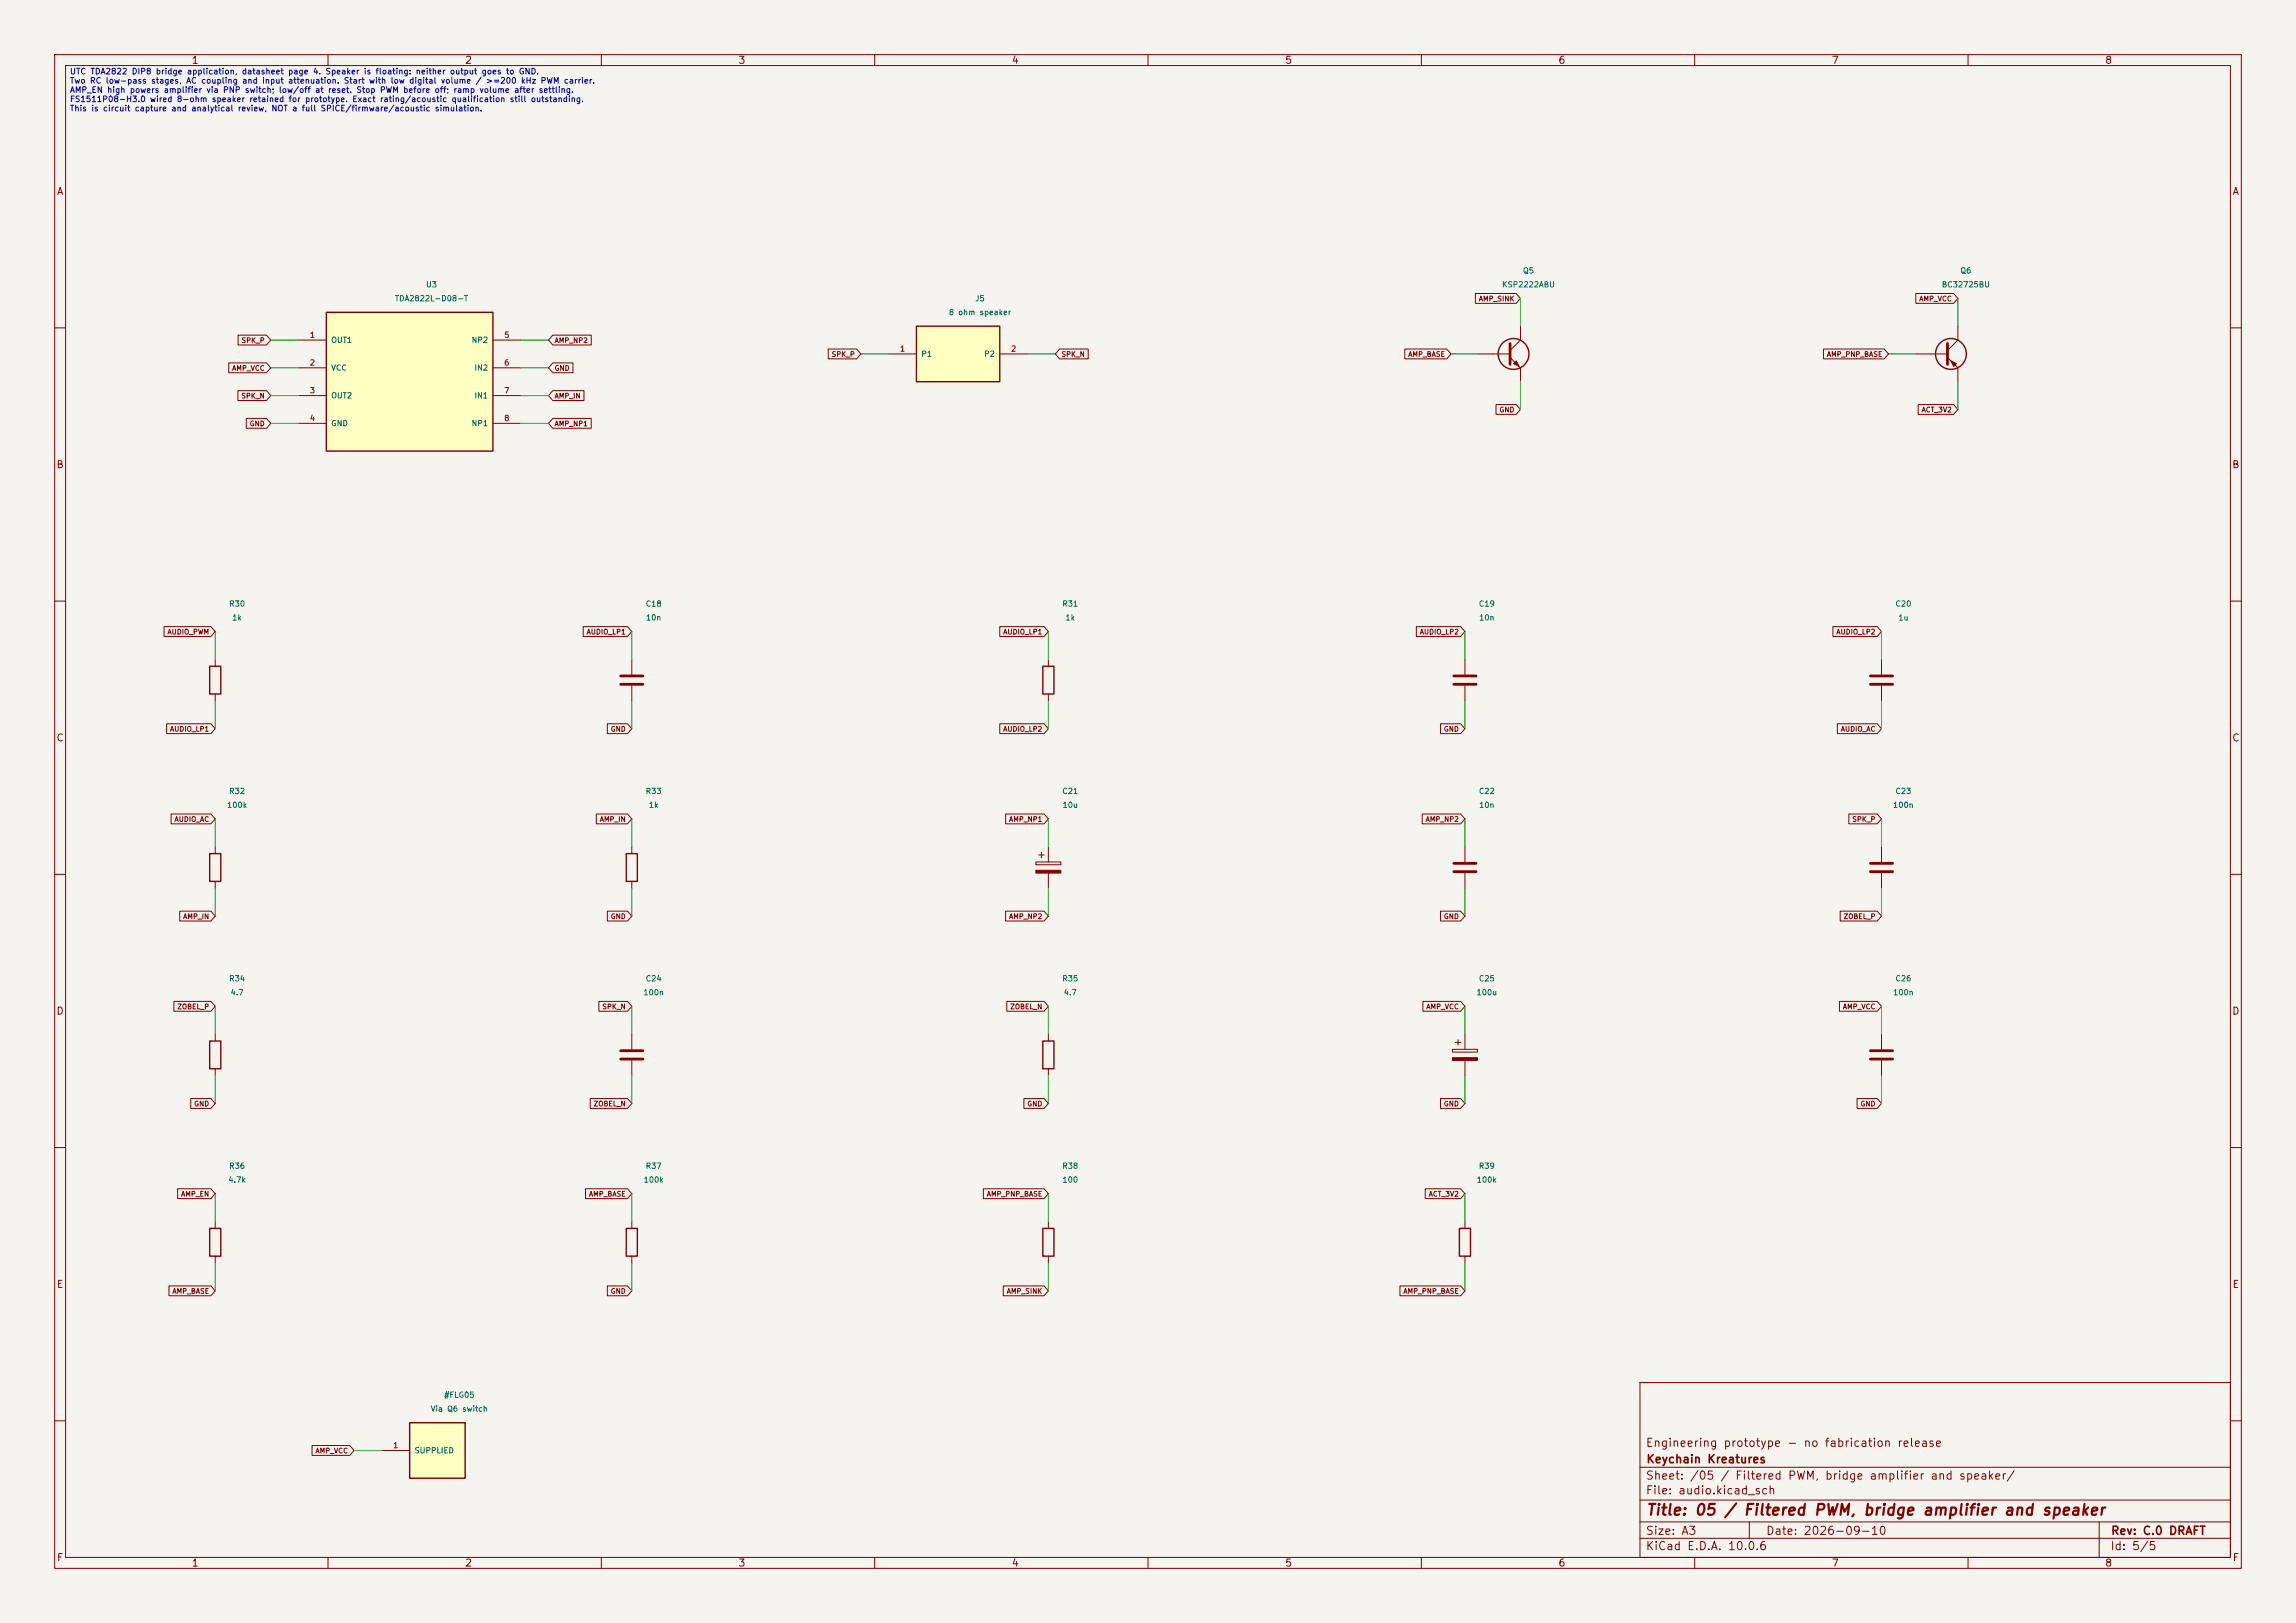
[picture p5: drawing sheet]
<svg xmlns="http://www.w3.org/2000/svg" width="420mm" height="297mm" viewBox="0 0 420 297" stroke-linecap="round" stroke-linejoin="round" font-family="sans-serif">
<defs><g id="words">
<text font-size="2" fill="#840000" x="301" y="277.8">Title: 05 / Filtered PWM, bridge amplifier and speaker</text>
<g font-size="1.5" fill="#840000">
<text x="300.9" y="265.1">Engineering prototype - no fabrication release</text>
<text x="301" y="268.1">Keychain Kreatures</text>
<text x="300.9" y="273.8">File: audio.kicad_sch</text>
<text x="300.9" y="271.1">Sheet: /05 / Filtered PWM, bridge amplifier and speaker/</text>
<text x="300.9" y="281.2">Size: A3</text>
<text x="322.9" y="281.2">Date: 2026-09-10</text>
<text x="386" y="281.2">Rev: C.0 DRAFT</text>
<text x="300.9" y="284">KiCad E.D.A. 10.0.6</text>
<text x="385.9" y="284">Id: 5/5</text>
</g>
<g font-size="1.3" fill="#840000">
<text x="35" y="12">1</text>
<text x="85" y="12">2</text>
<text x="135" y="12">3</text>
<text x="185" y="12">4</text>
<text x="235" y="12">5</text>
<text x="285" y="12">6</text>
<text x="335" y="12">7</text>
<text x="385" y="12">8</text>
<text x="10.3" y="36">A</text>
<text x="408.3" y="36">A</text>
<text x="10.2" y="86">B</text>
<text x="408.2" y="86">B</text>
<text x="10.2" y="136">C</text>
<text x="408.2" y="136">C</text>
<text x="10.2" y="186">D</text>
<text x="408.2" y="186">D</text>
<text x="10.3" y="236">E</text>
<text x="408.3" y="236">E</text>
<text x="10.3" y="286">F</text>
<text x="35" y="287">1</text>
<text x="85" y="287">2</text>
<text x="135" y="287">3</text>
<text x="185" y="287">4</text>
<text x="235" y="287">5</text>
<text x="285" y="287">6</text>
<text x="335" y="287">7</text>
<text x="385" y="287">8</text>
<text x="408.3" y="286">F</text>
</g>
<g font-size="1.1" fill="#0000c2">
<text x="12.7" y="13.9">UTC TDA2822 DIP8 bridge application, datasheet page 4. Speaker is floating: neither output goes to GND.</text>
<text x="12.7" y="15.5">Two RC low-pass stages, AC coupling and input attenuation. Start with low digital volume / &gt;=200 kHz PWM carrier.</text>
<text x="12.7" y="17.2">AMP_EN high powers amplifier via PNP switch; low/off at reset. Stop PWM before off; ramp volume after settling.</text>
<text x="12.7" y="18.9">FS1511P08-H3.0 wired 8-ohm speaker retained for prototype. Exact rating/acoustic qualification still outstanding.</text>
<text x="12.7" y="20.6">This is circuit capture and analytical review, NOT a full SPICE/firmware/acoustic simulation.</text>
</g>
<g font-size="1" fill="#006464">
<text x="77.8" y="52.8">U3</text>
<text x="274.7" y="52.8">KSP2222ABU</text>
<text x="278.5" y="50.3">Q5</text>
<text x="355.1" y="52.8">BC32725BU</text>
<text x="358.5" y="50.3">Q6</text>
<text x="72.1" y="55.4">TDA2822L-D08-T</text>
<text x="173.5" y="57.9">8 ohm speaker</text>
<text x="178.3" y="55.4">J5</text>
<text x="60.5" y="63">OUT1</text>
<text x="86.2" y="63">NP2</text>
<text x="168.4" y="65.5">P1</text>
<text x="179.9" y="65.5">P2</text>
<text x="60.5" y="68.1">VCC</text>
<text x="86.7" y="68.1">IN2</text>
<text x="60.5" y="73.1">OUT2</text>
<text x="86.7" y="73.1">IN1</text>
<text x="60.5" y="78.2">GND</text>
<text x="86.2" y="78.2">NP1</text>
<text x="41.8" y="111.2">R30</text>
<text x="42.4" y="113.8">1k</text>
<text x="118" y="111.2">C18</text>
<text x="118.1" y="113.8">10n</text>
<text x="194.2" y="111.2">R31</text>
<text x="194.8" y="113.8">1k</text>
<text x="270.4" y="111.2">C19</text>
<text x="270.5" y="113.8">10n</text>
<text x="346.6" y="111.2">C20</text>
<text x="347.1" y="113.8">1u</text>
<text x="41.4" y="148.1">100k</text>
<text x="41.8" y="145.5">R32</text>
<text x="118" y="145.5">R33</text>
<text x="118.6" y="148.1">1k</text>
<text x="194.2" y="145.5">C21</text>
<text x="194.3" y="148.1">10u</text>
<text x="270.4" y="145.5">C22</text>
<text x="270.5" y="148.1">10n</text>
<text x="346.2" y="148.1">100n</text>
<text x="346.6" y="145.5">C23</text>
<text x="41.8" y="179.8">R34</text>
<text x="118" y="179.8">C24</text>
<text x="194.2" y="179.8">R35</text>
<text x="270.4" y="179.8">C25</text>
<text x="346.6" y="179.8">C26</text>
<text x="42.1" y="182.4">4.7</text>
<text x="117.6" y="182.4">100n</text>
<text x="194.5" y="182.4">4.7</text>
<text x="270" y="182.4">100u</text>
<text x="346.2" y="182.4">100n</text>
<text x="41.8" y="214.1">R36</text>
<text x="118" y="214.1">R37</text>
<text x="194.2" y="214.1">R38</text>
<text x="270.4" y="214.1">R39</text>
<text x="41.7" y="216.7">4.7k</text>
<text x="117.6" y="216.7">100k</text>
<text x="194.2" y="216.7">100</text>
<text x="270" y="216.7">100k</text>
<text x="81.1" y="256">#FLG05</text>
<text x="78.7" y="258.6">Via Q6 switch</text>
<text x="75.7" y="266.2">SUPPLIED</text>
</g>
<g font-size="1" fill="#a90000">
<text x="56.6" y="62">1</text>
<text x="92.1" y="62">5</text>
<text x="164.5" y="64.6">1</text>
<text x="184.8" y="64.6">2</text>
<text x="56.6" y="67.1">2</text>
<text x="92.1" y="67.1">6</text>
<text x="56.6" y="72.2">3</text>
<text x="56.6" y="77.3">4</text>
<text x="92.1" y="72.2">7</text>
<text x="92.1" y="77.3">8</text>
<text x="71.8" y="265.2">1</text>
</g>
<g font-size=".9" fill="#840000">
<text x="270.4" y="55.4">AMP_SINK</text>
<text x="351" y="55.4">AMP_VCC</text>
<text x="44.1" y="63">SPK_P</text>
<text x="101.4" y="63">AMP_NP2</text>
<text x="152" y="65.5">SPK_P</text>
<text x="194.1" y="65.5">SPK_N</text>
<text x="257.5" y="65.5">AMP_BASE</text>
<text x="334.1" y="65.5">AMP_PNP_BASE</text>
<text x="42.4" y="68.1">AMP_VCC</text>
<text x="101.4" y="68.1">GND</text>
<text x="44" y="73.1">SPK_N</text>
<text x="101.4" y="73.1">AMP_IN</text>
<text x="274.2" y="75.7">GND</text>
<text x="351.4" y="75.7">ACT_3V2</text>
<text x="45.6" y="78.2">GND</text>
<text x="101.4" y="78.2">AMP_NP1</text>
<text x="30.5" y="116.3">AUDIO_PWM</text>
<text x="107.2" y="116.3">AUDIO_LP1</text>
<text x="183.4" y="116.3">AUDIO_LP1</text>
<text x="259.6" y="116.3">AUDIO_LP2</text>
<text x="335.8" y="116.3">AUDIO_LP2</text>
<text x="31" y="134.1">AUDIO_LP1</text>
<text x="111.6" y="134.1">GND</text>
<text x="183.4" y="134.1">AUDIO_LP2</text>
<text x="264" y="134.1">GND</text>
<text x="336.6" y="134.1">AUDIO_AC</text>
<text x="31.8" y="150.6">AUDIO_AC</text>
<text x="109.6" y="150.6">AMP_IN</text>
<text x="184.5" y="150.6">AMP_NP1</text>
<text x="260.7" y="150.6">AMP_NP2</text>
<text x="338.7" y="150.6">SPK_P</text>
<text x="33.4" y="168.4">AMP_IN</text>
<text x="111.6" y="168.4">GND</text>
<text x="184.5" y="168.4">AMP_NP2</text>
<text x="264" y="168.4">GND</text>
<text x="337.1" y="168.4">ZOBEL_P</text>
<text x="32.3" y="184.9">ZOBEL_P</text>
<text x="110.1" y="184.9">SPK_N</text>
<text x="184.7" y="184.9">ZOBEL_N</text>
<text x="260.8" y="184.9">AMP_VCC</text>
<text x="337" y="184.9">AMP_VCC</text>
<text x="35.4" y="202.7">GND</text>
<text x="108.5" y="202.7">ZOBEL_N</text>
<text x="187.8" y="202.7">GND</text>
<text x="264" y="202.7">GND</text>
<text x="340.2" y="202.7">GND</text>
<text x="33" y="219.2">AMP_EN</text>
<text x="107.6" y="219.2">AMP_BASE</text>
<text x="180.4" y="219.2">AMP_PNP_BASE</text>
<text x="261.2" y="219.2">ACT_3V2</text>
<text x="31.4" y="237">AMP_BASE</text>
<text x="111.6" y="237">GND</text>
<text x="184.1" y="237">AMP_SINK</text>
<text x="256.6" y="237">AMP_PNP_BASE</text>
<text x="57.6" y="266.2">AMP_VCC</text>
</g>
</g></defs>
<path d="M0 0h420v297h-420z" fill="#f5f4ef" stroke="#f5f4ef" stroke-width=".18"/>
<g fill="none" stroke="#840000" stroke-width=".18">
<path d="M10 10h400v277h-400zM12 12h396v273h-396zM60 10v2M110 10v2M160 10v2M210 10v2M260 10v2M310 10v2M360 10v2M358.1 59.7v2.5l-1.9 1.9M10 60h2M350.5 64.8h5.7"/>
<path d="M356.2 65.4l1.9 1.9v2.6M408 60h2M10 110h2M408 110h2M115.6 120.7v2.7M115.6 125.5v2.8M191.8 120.7v1.2M191.8 127v1.3M268 120.7v2.7M268 125.5v2.8M344.2 120.7v2.7M344.2 125.5v2.8"/>
<path d="M10 160h2M39.4 154.9v1.3M115.6 154.9v1.3M189.5 157.7h4.6v.5h-4.6zM190 156.5h1M190.5 156v1M191.8 154.9v2.8M191.8 159.8v2.8M268 154.9v2.8M268 159.8v2.8M344.2 154.9v2.8M344.2 159.8v2.8"/>
<path d="M408 160h2M39.4 161.3v1.3M115.6 161.3v1.3M115.6 189.2v2.8M115.6 194.1v2.8M191.8 189.2v1.3M191.8 195.6v1.3M265.7 192h4.6v.5h-4.6zM266.2 190.8h1M266.7 190.2v1.1M268 189.2v2.8M268 194.1v2.8"/>
<path d="M344.2 189.2v2.8M344.2 194.1v2.8M10 210h2M408 210h2M115.6 223.5v1.3M115.6 229.9v1.2M191.8 223.5v1.3M191.8 229.9v1.2M268 223.5v1.3M268 229.9v1.2M300 253h108v32h-108zM10 260h2"/>
<path d="M300 278.5h108M300 274.5h108M300 268.5h108M320 278.5v3M384 278.5v6.5M408 260h2M60 285v2M110 285v2M160 285v2M210 285v2M260 285v2M300 281.5h108"/>
<path d="M310 285v2M360 285v2"/>
</g>
<g fill="none" stroke="#840000" stroke-width=".51">
<path d="M356.2 62.9v3.8M113.5 123.7h4.1M113.5 125.2h4.1M265.9 123.7h4.1M265.9 125.2h4.1M342.1 123.7h4.1M342.1 125.2h4.1M265.9 158h4.1M265.9 159.5h4.1M342.1 158h4.1M342.1 159.5h4.1M113.5 192.3h4.1"/>
<path d="M113.5 193.8h4.1M342.1 192.3h4.1M342.1 193.8h4.1"/>
</g>
<g fill="none" stroke="#840000" stroke-width=".25">
<path d="M190.8 121.9h2v5.1h-2zM38.4 156.2h2v5.1h-2zM114.6 156.2h2v5.1h-2zM190.8 190.5h2v5.1h-2zM114.6 224.8h2v5.1h-2zM190.8 224.8h2v5.1h-2zM267 224.8h2v5.1h-2z"/>
<circle cx="356.9" cy="64.8" r="2.82"/>
</g>
<g fill="#840000" stroke="#840000" stroke-width=".18">
<path d="M356.9 66l1 .5-.5 .6z"/>
<path d="M265.7 193.5h4.6v.6h-4.6z"/>
<path d="M189.5 159.3h4.6v.5h-4.6z"/>
</g>
<path d="M74.9 260.3h10.2v10.2h-10.2z" fill="#ffffc2"/>
<path d="M38.4 190.5h2v5.1h-2zM74.9 260.3h10.2v10.2h-10.2z" fill="none" stroke="#840000" stroke-width=".25"/>
<path d="M39.4 189.2v1.3M39.4 195.6v1.3M69.8 265.4h5.1" fill="none" stroke="#840000" stroke-width=".18"/>
<path d="M167.6 59.7h15.3v10.2h-15.3z" fill="#ffffc2"/>
<g fill="none" stroke="#840000" stroke-width=".25">
<path d="M167.6 59.7h15.3v10.2h-15.3zM38.4 121.9h2v5.1h-2zM38.4 224.8h2v5.1h-2z"/>
<circle cx="276.9" cy="64.8" r="2.82"/>
</g>
<path d="M278.1 59.7v2.5l-1.9 1.9M162.6 64.8h5M182.9 64.8h5.1M270.5 64.8h5.7M276.2 65.4l1.9 1.9v2.6M39.4 120.7v1.2M39.4 127v1.3M39.4 223.5v1.3M39.4 229.9v1.2" fill="none" stroke="#840000" stroke-width=".18"/>
<path d="M276.2 62.9v3.8" fill="none" stroke="#840000" stroke-width=".51"/>
<path d="M276.9 66.5l.5-.5 .5 1.1z" fill="#840000" stroke="#840000" stroke-width=".18"/>
<path d="M59.7 57.2h30.5v25.4h-30.5z" fill="#ffffc2"/>
<path d="M59.7 57.2h30.5v25.4h-30.5z" fill="none" stroke="#840000" stroke-width=".25"/>
<g fill="none" stroke="#840000" stroke-width=".18">
<path d="M269.9 53.7h7.4l.8 .9-.8 .9h-7.4zM350.4 53.7h7l.7 .9-.7 .9h-7zM41.8 66.4h6.9l.8 .9-.8 .9h-6.9zM43.5 71.5h5.2l.8 .9-.8 .9h-5.2zM43.6 61.3h5.1l.8 .9-.8 .9h-5.1zM45.1 76.6h3.6l.8 .9-.8 .9h-3.6zM54.6 62.2h5.1M54.6 67.3h5.1M54.6 72.4h5.1M54.6 77.5h5.1M90.2 62.2h5M90.2 67.3h5"/>
<path d="M90.2 72.4h5M90.2 77.5h5M101.1 61.3h7v1.8h-7l-.8-.9zM101.1 76.6h7v1.8h-7l-.8-.9zM101.1 66.4h3.7v1.8h-3.7l-.8-.9zM101.1 71.5h5.7v1.8h-5.7l-.8-.9zM151.5 63.9h5.2l.8 .9-.8 .9h-5.2zM193.8 63.9h5.3v1.8h-5.3l-.8-.9zM257 63.9h7.6l.8 .9-.8 .9h-7.6zM273.7 74h3.6l.8 .9-.8 .9h-3.6zM333.5 63.9h11.2l.7 .9-.7 .9h-11.2zM350.9 74h6.5l.7 .9-.7 .9h-6.5z"/>
<path d="M30 114.7h8.6l.8 .9-.8 .9h-8.6zM106.7 114.7h8.1l.8 .9-.8 .9h-8.1zM182.9 114.7h8.1l.8 .9-.8 .9h-8.1zM259.1 114.7h8.1l.8 .9-.8 .9h-8.1zM335.3 114.7h8.1l.8 .9-.8 .9h-8.1zM30.5 132.4h8.1l.8 1-.8 .9h-8.1zM111.1 132.4h3.7l.8 1-.8 .9h-3.7zM182.9 132.4h8.1l.8 1-.8 .9h-8.1zM263.5 132.4h3.7l.8 1-.8 .9h-3.7zM336.1 132.4h7.3l.8 1-.8 .9h-7.3zM31.3 149h7.3l.8 .9-.8 .9h-7.3zM109.1 149h5.7l.8 .9-.8 .9h-5.7z"/>
<path d="M184 149h7l.8 .9-.8 .9h-7zM260.2 149h7l.8 .9-.8 .9h-7zM338.2 149h5.2l.8 .9-.8 .9h-5.2zM32.9 166.7h5.7l.8 .9-.8 .9h-5.7zM111.1 166.7h3.7l.8 .9-.8 .9h-3.7zM184 166.7h7l.8 .9-.8 .9h-7zM263.5 166.7h3.7l.8 .9-.8 .9h-3.7zM336.6 166.7h6.8l.8 .9-.8 .9h-6.8zM31.8 183.2h6.8l.8 1-.8 .9h-6.8zM109.6 183.2h5.2l.8 1-.8 .9h-5.2zM184.2 183.2h6.8l.8 1-.8 .9h-6.8zM260.3 183.2h6.9l.8 1-.8 .9h-6.9z"/>
<path d="M336.5 183.2h6.9l.8 1-.8 .9h-6.9zM32.5 217.5h6.1l.8 .9-.8 .9h-6.1zM34.9 201h3.7l.8 .9-.8 .9h-3.7zM107.1 217.5h7.7l.8 .9-.8 .9h-7.7zM108 201h6.8l.8 .9-.8 .9h-6.8zM179.9 217.5h11.1l.8 .9-.8 .9h-11.1zM187.3 201h3.7l.8 .9-.8 .9h-3.7zM260.7 217.5h6.5l.8 .9-.8 .9h-6.5zM263.5 201h3.7l.8 .9-.8 .9h-3.7zM339.7 201h3.7l.8 .9-.8 .9h-3.7zM30.9 235.3h7.7l.8 .9-.8 .9h-7.7zM111.1 235.3h3.7l.8 .9-.8 .9h-3.7z"/>
<path d="M183.5 235.3h7.5l.8 .9-.8 .9h-7.5zM256.1 235.3h11.1l.8 .9-.8 .9h-11.1zM57.1 264.5h6.9l.8 .9-.8 .9h-6.9z"/>
</g>
<g fill="none" stroke="#009600" stroke-width=".18">
<path d="M278.1 54.6v5.1M358.1 54.6v5.1M49.5 62.2h5.1M49.5 67.3h5.1M49.5 77.5h5.1M49.5 72.4h5.1M95.2 62.2h5.1M95.2 67.3h5.1M95.2 77.5h5.1M95.2 72.4h5.1M157.5 64.8h5.1M188 64.8h5"/>
<path d="M265.4 64.8h5.1M278.1 69.9v5M345.4 64.8h5.1M358.1 69.9v5M39.4 115.6v5.1M115.6 115.6v5.1M191.8 115.6v5.1M268 115.6v5.1M344.2 115.6v5.1M39.4 128.3v5.1M115.6 128.3v5.1M191.8 128.3v5.1"/>
<path d="M268 128.3v5.1M344.2 128.3v5.1M39.4 149.9v5M115.6 149.9v5M191.8 149.9v5M268 149.9v5M344.2 149.9v5M39.4 162.6v5M115.6 162.6v5M191.8 162.6v5M268 162.6v5M344.2 162.6v5"/>
<path d="M39.4 184.2v5M39.4 196.9v5M115.6 184.2v5M115.6 196.9v5M191.8 184.2v5M191.8 196.9v5M268 184.2v5M268 196.9v5M344.2 184.2v5M344.2 196.9v5M39.4 218.4v5.1M115.6 218.4v5.1"/>
<path d="M191.8 218.4v5.1M268 218.4v5.1M39.4 231.1v5.1M115.6 231.1v5.1M191.8 231.1v5.1M268 231.1v5.1M64.8 265.4h5"/>
</g>
<use href="#words"/>
</svg>
